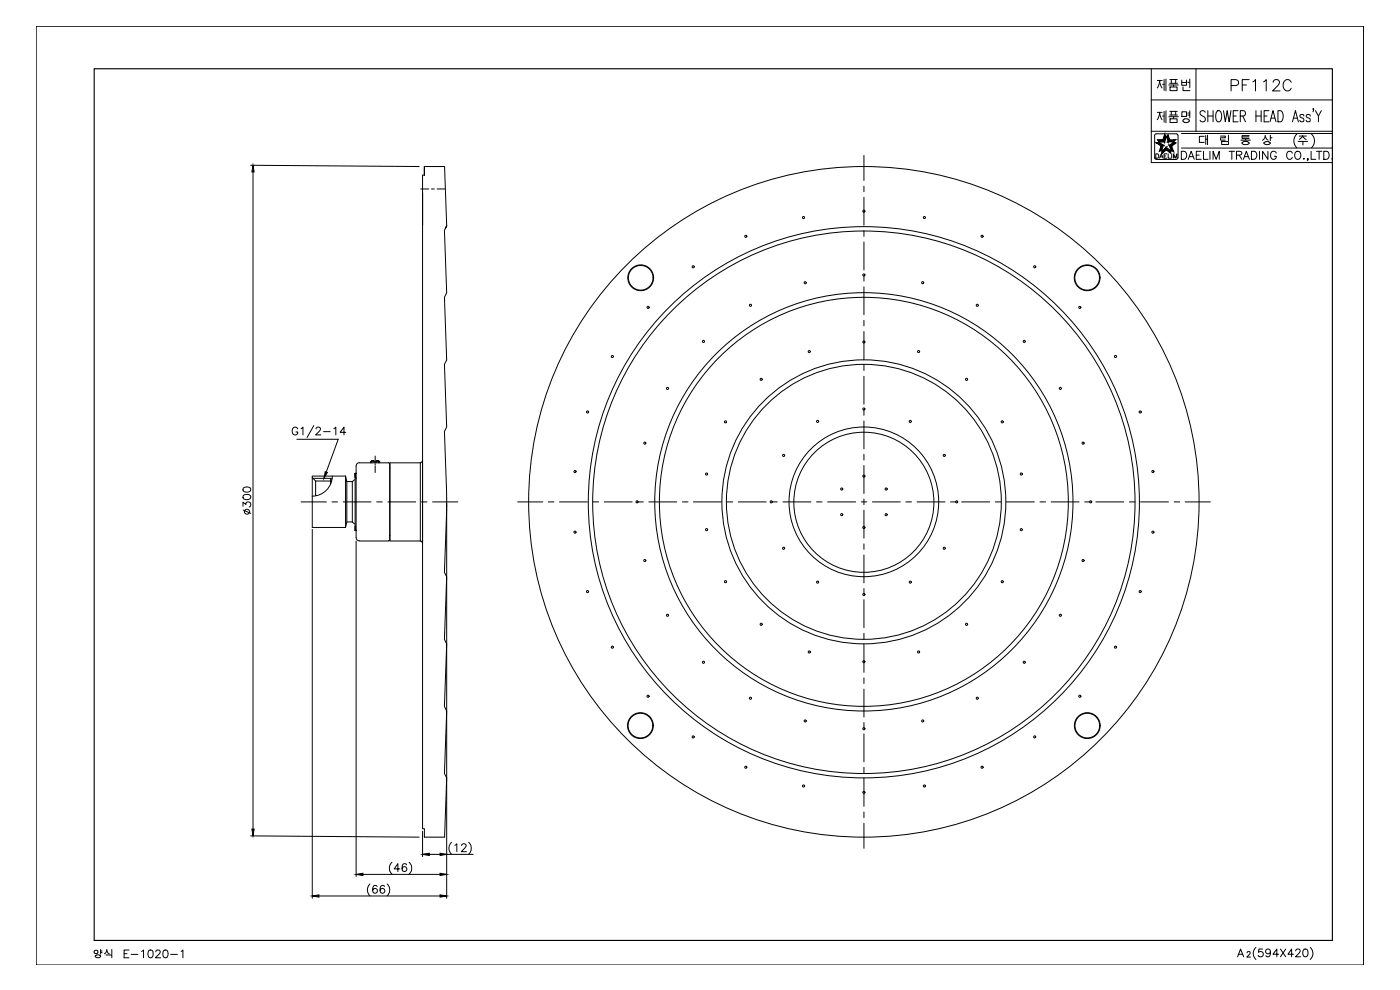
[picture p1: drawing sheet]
<svg xmlns="http://www.w3.org/2000/svg" width="420mm" height="297mm" viewBox="0 0 420 297" stroke-linecap="round" stroke-linejoin="round" font-family="sans-serif">
<defs><g id="words">
<text font-size="14.6" x="341.5" y="40.6">제품명</text>
<text font-size="11.9" x="341.5" y="28.9">제품번</text>
<text font-size="7.1" x="368.7" y="28.6">PF112C</text>
<text font-size="5.7" x="76.6" y="155.6" transform="rotate(-90 76.6 155.6)">300</text>
</g></defs>
<!-- layer: DWG -->
<g fill="none" stroke="#000" stroke-width=".3">
<path d="M28.4 285.3l-.2 .3 .2 .4M28.4 285.2a.55 .55 0 0 1 .8 0 .55 .55 0 0 1 0 .8M28.4 286l.4 .1 .5-.1M28.9 286.6h.9M28.9 286.6l-.3 .2a.81 .81 0 0 0 .8 .6 .81 .81 0 0 0 .8-.6l-.4-.2M30.2 284.9v1.4M30.2 285.3h.4M30.2 285.8h.4M31.3 286.2l.6-.5 .1-.7 .2 .7 .6 .5M31.8 286.5h1.8v.9M33.6 284.9v1.4M37.2 286.1h.9"/>
<path d="M38.7 285h-1.5v2.4h1.5M39.4 286.4h2M42.5 285.5l.6-.5v2.4M44.7 285.1a.85 .85 0 0 1 1.2 .4l.1 .5a1 1 0 0 1-.9 1.4 1.5 1.5 0 0 1-.4-2.3zM46.8 285.6l.4-.6 .7 .1 .2 .4-.4 .8-1.1 1.1h1.6M49.2 285.1a.8 .8 0 0 1 1.1 .4 1.09 1.09 0 0 1 .1 1.3 1.09 1.09 0 0 1-1.2 .4l-.3-.8 .1-.9zM51.2 286.4h2M54.3 285.5l.6-.5v2.4M371.4 287.1l.9-2.4 .9 2.4M371.8 286.3h1.1M374.3 285.9l.3-.4 .5 .1 .1 .2-.1 .3-.9 1.1h1.1M376.9 284.3a2.39 2.39 0 0 0 0 3.6"/>
<path d="M378.9 284.7h-1.1l-.1 1a.82 .82 0 0 1 1.2 0 .82 .82 0 0 1-.1 1.2 .82 .82 0 0 1-1.2-.3M381.3 285.5a.74 .74 0 0 1-1 .7 .74 .74 0 0 1-.3-1.1 .74 .74 0 0 1 1.2 0 1.13 1.13 0 0 1 .1 1.3 1.13 1.13 0 0 1-1.2 .5l-.2-.2M383.7 286.3h-1.7l1.2-1.6v2.4M384.3 284.7l1.6 2.4M385.9 284.7l-1.6 2.4M388.2 286.3h-1.7l1.1-1.6v2.4M388.9 285.3l.4-.6 .7 .1 .2 .4-.3 .8-1.1 1.1h1.5M391.3 284.8a.83 .83 0 0 1 1.2 .4v.5a1 1 0 0 1-.8 1.4 1.5 1.5 0 0 1-.4-2.3zM393.2 284.3a2.39 2.39 0 0 1 0 3.6"/>
<circle cx="192.3" cy="83.3" r="3.9"/>
<circle cx="192.3" cy="83.3" r="3.7"/>
<circle cx="326.3" cy="83.3" r="3.9"/>
<circle cx="326.3" cy="83.3" r="3.7"/>
<circle cx="259.3" cy="150.6" r="100.6"/>
<circle cx="192.2" cy="217.7" r="3.9"/>
<circle cx="192.2" cy="217.7" r="3.7"/>
<circle cx="326.3" cy="217.7" r="3.9"/>
<circle cx="326.3" cy="217.7" r="3.7"/>
</g>
<!-- layer: 0 -->
<g fill="none" stroke="#000" stroke-width=".3">
<path d="M10.9 7.9h398.3v281.6h-398.3zM345.5 20.6v28.2h54.4M345.5 39.4h54.4M345.5 30h54.4M358.9 20.6v18.8M362.5 34.8h1.6M364.1 33.2v3.3M365.3 33.4l.2-.2a1.43 1.43 0 0 1 1.1 2.1l-.1 .5a.78 .78 0 0 1-1.2 .6l-.4-1.1v-1.3zM367.2 33.2l.5 3.3 .6-3.3 .6 3.3 .5-3.3M370.1 34.8h.9M371.5 33.2h-1.4v3.3h1.4M372.2 34.8l1.4-.2 .2-.4-.2-.8-1.4-.2v3.3"/>
<path d="M373 34.8l.8 1.7M376.9 34.8h1.6M376.9 33.2v3.3M378.5 33.2v3.3M379.4 34.8h.9M380.8 33.2h-1.4v3.3h1.4M381.2 36.5l.8-3.3 .9 3.3M381.5 35.4h1.1M383.5 33.2h.8a2.08 2.08 0 0 1 0 3.3h-.8zM387.9 36.5l.9-3.3 .9 3.3M388.2 35.4h1.1M391.3 34.8a.63 .63 0 0 0-.6-.5 .63 .63 0 0 0-.6 .5l.3 .5 .8 .3a.62 .62 0 0 1 0 .7 .62 .62 0 0 1-.6 .2l-.5-.4"/>
<path d="M393.2 34.8a.63 .63 0 0 0-.6-.5 .63 .63 0 0 0-.6 .5l.3 .5 .8 .3a.62 .62 0 0 1 0 .7 .62 .62 0 0 1-.6 .2l-.5-.4M394.2 32.7l-.1 .2v-.3l.1 .4-.2 .5M394.8 33.2l.9 1.6v1.7M396.6 33.2l-.9 1.6M346.5 47.3l.2 .4 .5 .1M346.5 40.7v6.6M346.9 46.2h.4a.71 .71 0 0 1 .5 .6 .71 .71 0 0 1-.5 .7h-.4zM347.2 47.9h5.8M348 47.5l.6-1.3 .5 1.3M348.2 47h.7M349.4 46.8h.5M350.2 46.2h-.8v1.3h.8"/>
<path d="M350.6 46.2v1.3h.8M351.6 46.2v1.3M352.2 47.5v-1.3l.5 1.3 .5-1.3v1.3M353.6 40.7l-.1 6.6-.5 .5M354.5 45.4h.8a1.28 1.28 0 0 1 .9 1.2 1.28 1.28 0 0 1-.9 1.2h-.8zM354.6 40.1h45.3M354.6 44.4h45.3M356.6 47.8l.9-2.4 .9 2.4M356.9 47h1.2M359 46.5h.9M360.5 45.4h-1.5v2.4h1.5M361.2 45.4v2.4h1.4"/>
<path d="M363.1 45.4v2.4M364.1 47.8v-2.4l.9 2.4 .9-2.4v2.4M366.3 40.8h1.4v.5h-1.4v.8h1.4M366.6 42.5h2.1v.9h-2.1zM368.7 40.6v1.6M368.9 45.4h1.6M369.7 45.4v2.4M371.1 46.5l1.3-.1 .3-.6-.3-.3-1.3-.1v2.4M371.9 46.5l.8 1.3M372.4 42.1h2.9M372.8 41.1h2M372.8 42.8a.89 .89 0 0 0 1.3 .6l.3-.1"/>
<path d="M373.2 47.8l.8-2.4 1 2.4M373.5 47h1.1M373.8 41.6v.5M374.4 42.6l.4 .2M374.4 42.5h-.9l-.7 .3M374.8 43.1l-.4 .2M374.8 42.8v.3M374.9 40.7h-2.1v.9h2.1M375.6 45.4h.8a1.28 1.28 0 0 1 .8 1.2 1.28 1.28 0 0 1-.8 1.2h-.8zM378 45.4v2.4M379.4 42.8l.4-.2a.89 .89 0 0 1 1.4 .5 1.29 1.29 0 0 1-1.9-.2zM379.7 40.7l-.1 .7-.7 .7"/>
<path d="M379.7 40.7l.4 .9 .5 .5M380.5 45.4v2.4l-1.6-2.4v2.4M381.2 40.6v1.6M381.2 41.3h.5M383 45.9a.87 .87 0 0 0-1-.5 .87 .87 0 0 0-.7 .9v.6a.85 .85 0 0 0 .9 .9 .85 .85 0 0 0 .8-.9h-.5M387.8 45.9a.87 .87 0 0 0-.9-.5 .87 .87 0 0 0-.7 .9v.6a.87 .87 0 0 0 .6 .9 .87 .87 0 0 0 1-.6M388.8 45.7a.89 .89 0 0 1 1-.3 .89 .89 0 0 1 .6 .9v.6a.91 .91 0 0 1-.9 .9 .91 .91 0 0 1-.9-.9zM389.2 40.2a2.79 2.79 0 0 0 0 4.1M389.6 42.4h2.8M389.9 40.8h2.2M389.9 41.8l1-1 .5 .6 .6 .4M391 42.4v1.1"/>
<path d="M391.2 47.7h.2zM392.6 47.7h-.3h.3l-.3 .5M393.5 45.4v2.4h1.4M393.6 40.2a2.79 2.79 0 0 1 0 4.1M395.1 45.4h1.6M395.9 45.4v2.4M397.3 45.4h.8a1.28 1.28 0 0 1 .8 1.2 1.28 1.28 0 0 1-.8 1.2h-.8zM399.7 47.7h.3zM126.1 138.9h-9.1v23.4h9.1l.5 .2 .2 .5M126.8 138.2l-.2 .4-.5 .2"/>
</g>
<!-- layer: TXT -->
<path d="M28.3 20.6h371.6v261.6h-371.6z" fill="none" stroke="#000" stroke-width=".34"/>
<!-- layer: D -->
<g fill="none" stroke="#000" stroke-width=".3">
<path d="M75.3 49.6l50.5 .4M75.9 51.6v197.2M89.1 131.8h12.4l-3.6 9.9M89.4 128.7a.85 .85 0 0 0-1-.5 .85 .85 0 0 0-.7 .8 .98 .98 0 0 0 .3 1.3 .98 .98 0 0 0 1.3-.1l.1-.6h-.6M90.4 128.6l.5-.4v2.3M94.2 127.7l-2.1 3.6M94.9 128.7l.2-.4 .6-.1 .4 .2 .1 .4-1.5 1.7h1.6M97.1 129.5h2M100.2 128.6l.6-.4v2.3M103.8 129.7h-1.7l1.1-1.5v2.3M126.1 138.9v23.4M126.8 138.2v24.8"/>
<path d="M93.7 158.8v110.7M93.7 143.3l1 1M93.9 143.5h5.3M94.7 144.3h4.9M94.7 144.3v4.5M99.2 143.5l.5 .2M99.2 143.5v1.8M99.7 142.8a6 6 0 0 1-6 6.1M134.1 151v118.5M106.9 162.3v100.7M75.3 250.8l50.5 .4M117.6 258.7a2.44 2.44 0 0 0 0 3.6"/>
<path d="M122 259.5a.67 .67 0 0 0-1-.2l-.3 .9 .1 1a.73 .73 0 0 0 1.1 .1 .73 .73 0 0 0-.2-1.1 .73 .73 0 0 0-1 .5M122.8 258.7a2.44 2.44 0 0 1 0 3.6M126.8 256.3h15.2M126.8 249.4v7.6M135.5 252.7a2.35 2.35 0 0 0 0 3.6M136.5 253.6l.6-.4v2.3M138.5 253.7l.3-.4 .6-.1 .4 .2 .1 .4-1.5 1.7h1.6M140.7 252.7a2.44 2.44 0 0 1 0 3.6M95.7 268.8h38.4M108.9 262.4h25.2M111 265.2a2.44 2.44 0 0 0 0 3.6M113.2 266a.69 .69 0 0 0-1-.2 1.37 1.37 0 0 0 .4 2.2 .74 .74 0 0 0 .7-.7 .74 .74 0 0 0-.7-.8 .74 .74 0 0 0-.8 .7"/>
<path d="M115.4 266a.64 .64 0 0 0-1-.2l-.2 .3a1.42 1.42 0 0 0 .6 1.9 .73 .73 0 0 0 .7-.6 .73 .73 0 0 0-.6-.8 .73 .73 0 0 0-.8 .6M116.2 265.2a2.44 2.44 0 0 1 0 3.6M120 260.7h-1.7l1.1-1.6v2.4"/>
<circle cx="223.8" cy="70.9" r=".32"/>
<circle cx="241.1" cy="65.3" r=".32"/>
<circle cx="259.3" cy="63.4" r=".32"/>
<circle cx="277.4" cy="65.3" r=".32"/>
<circle cx="294.7" cy="70.9" r=".32"/>
<circle cx="194.5" cy="92.2" r=".32"/>
<circle cx="208" cy="80" r=".32"/>
<circle cx="225.2" cy="91.6" r=".32"/>
<circle cx="241.6" cy="84.8" r=".32"/>
<circle cx="259.3" cy="82.5" r=".32"/>
<circle cx="276.9" cy="84.8" r=".32"/>
<circle cx="293.3" cy="91.6" r=".32"/>
<circle cx="310.5" cy="80" r=".32"/>
<circle cx="324.1" cy="92.2" r=".32"/>
<circle cx="183.8" cy="107" r=".32"/>
<circle cx="200.3" cy="116.5" r=".32"/>
<circle cx="211.1" cy="102.4" r=".32"/>
<circle cx="228.4" cy="113.8" r=".32"/>
<circle cx="242.9" cy="105.5" r=".32"/>
<circle cx="259.3" cy="102.6" r=".32"/>
<circle cx="275.7" cy="105.5" r=".32"/>
<circle cx="290.1" cy="113.8" r=".32"/>
<circle cx="307.4" cy="102.4" r=".32"/>
<circle cx="318.2" cy="116.5" r=".32"/>
<circle cx="334.8" cy="107" r=".32"/>
<circle cx="176.3" cy="123.6" r=".32"/>
<circle cx="193.5" cy="133" r=".32"/>
<circle cx="217.7" cy="126.6" r=".32"/>
<circle cx="235.2" cy="136.6" r=".32"/>
<circle cx="245.4" cy="126.4" r=".32"/>
<circle cx="259.3" cy="122.7" r=".32"/>
<circle cx="273.2" cy="126.4" r=".32"/>
<circle cx="283.4" cy="136.6" r=".32"/>
<circle cx="300.8" cy="126.6" r=".32"/>
<circle cx="325" cy="133" r=".32"/>
<circle cx="342.2" cy="123.6" r=".32"/>
<circle cx="172.6" cy="159.7" r=".32"/>
<circle cx="172.6" cy="141.5" r=".32"/>
<circle cx="191.2" cy="150.6" r=".32"/>
<circle cx="212.1" cy="142.2" r=".32"/>
<circle cx="212.1" cy="158.9" r=".32"/>
<circle cx="231.4" cy="150.6" r=".32"/>
<circle cx="252.6" cy="154.4" r=".32"/>
<circle cx="252.6" cy="146.7" r=".32"/>
<circle cx="259.3" cy="158.3" r=".32"/>
<circle cx="259.3" cy="142.9" r=".32"/>
<circle cx="259.3" cy="150.6" r="62.8"/>
<circle cx="259.3" cy="150.6" r="42.6"/>
<circle cx="259.3" cy="150.6" r="41.3"/>
<circle cx="259.3" cy="150.7" r="81.4"/>
<circle cx="259.3" cy="150.6" r="61.4"/>
<circle cx="259.3" cy="150.7" r="82.7"/>
<circle cx="259.3" cy="150.7" r="21"/>
<circle cx="259.3" cy="150.6" r="22.5"/>
<circle cx="265.9" cy="146.7" r=".32"/>
<circle cx="265.9" cy="154.4" r=".32"/>
<circle cx="287.1" cy="150.6" r=".32"/>
<circle cx="306.5" cy="158.9" r=".32"/>
<circle cx="306.5" cy="142.2" r=".32"/>
<circle cx="327.3" cy="150.6" r=".32"/>
<circle cx="346" cy="159.7" r=".32"/>
<circle cx="346" cy="141.5" r=".32"/>
<circle cx="176.3" cy="177.5" r=".32"/>
<circle cx="193.5" cy="168.2" r=".32"/>
<circle cx="217.7" cy="174.5" r=".32"/>
<circle cx="235.2" cy="164.5" r=".32"/>
<circle cx="245.4" cy="174.7" r=".32"/>
<circle cx="259.3" cy="178.4" r=".32"/>
<circle cx="273.2" cy="174.7" r=".32"/>
<circle cx="283.4" cy="164.5" r=".32"/>
<circle cx="300.8" cy="174.5" r=".32"/>
<circle cx="325" cy="168.2" r=".32"/>
<circle cx="342.2" cy="177.5" r=".32"/>
<circle cx="183.8" cy="194.2" r=".32"/>
<circle cx="200.3" cy="184.6" r=".32"/>
<circle cx="211.1" cy="198.7" r=".32"/>
<circle cx="228.4" cy="187.3" r=".32"/>
<circle cx="242.9" cy="195.6" r=".32"/>
<circle cx="259.3" cy="198.5" r=".32"/>
<circle cx="275.7" cy="195.6" r=".32"/>
<circle cx="290.1" cy="187.3" r=".32"/>
<circle cx="307.4" cy="198.7" r=".32"/>
<circle cx="318.2" cy="184.6" r=".32"/>
<circle cx="334.8" cy="194.2" r=".32"/>
<circle cx="194.5" cy="208.9" r=".32"/>
<circle cx="225.2" cy="209.5" r=".32"/>
<circle cx="241.6" cy="216.3" r=".32"/>
<circle cx="259.3" cy="218.6" r=".32"/>
<circle cx="276.9" cy="216.3" r=".32"/>
<circle cx="293.3" cy="209.5" r=".32"/>
<circle cx="324.1" cy="208.9" r=".32"/>
<circle cx="208" cy="221.1" r=".32"/>
<circle cx="223.8" cy="230.2" r=".32"/>
<circle cx="241.1" cy="235.8" r=".32"/>
<circle cx="259.3" cy="237.7" r=".32"/>
<circle cx="277.4" cy="235.8" r=".32"/>
<circle cx="294.7" cy="230.2" r=".32"/>
<circle cx="310.5" cy="221.1" r=".32"/>
</g>
<!-- layer: DEFAULT -->
<path d="M126.8 67.5v-9.7v9.7M134.1 67.7l-.7-17.7h-6v2.5h-.6v196.1h.6v2.6h6l.7-17.8-.7-1.3 .7-18.7-.7-1.5 .7-18.7-.7-1.4 .7-18.7-.7-1.4 .7-22.3M134.1 67.7l-.7 1.4 .7 18.7-.7 1.4 .7 18.8-.7 1.3 .7 18.8-.7 1.4 .7 20M134.1 67.7l-.5 .9" fill="none" stroke="#000" stroke-width=".3"/>
<!-- layer: CL -->
<g fill="none" stroke="#000" stroke-width=".3">
<path d="M259.3 46.6v7.6M259.3 55.9v1.6M259.3 59.2v8.4M259.3 69.3v1.6M259.3 72.6v8.4M259.3 82.7v1.6M259.3 86v8.4M259.3 96.1v1.7M259.3 99.5v8.3M259.3 109.5v1.7M259.3 112.9v8.4M259.3 122.9v1.7"/>
<path d="M259.3 126.3v8.4M259.3 136.3v1.7M259.3 139.7v8.4M90.4 150.6h7.5M99.6 150.6h1.7M103 150.6h8.4M113.1 150.6h1.6M116.4 150.6h8.4M126.5 150.6h1.6M129.8 150.6h7.6M155.3 150.6h7.6M164.5 150.6h1.7"/>
<path d="M167.9 150.6h8.4M178 150.6h1.6M181.3 150.6h8.4M191.4 150.6h1.7M194.7 150.6h8.4M204.8 150.6h1.7M208.1 150.6h8.4M218.2 150.6h1.7M221.6 150.6h8.3M231.6 150.6h1.7M235 150.6h8.4M245.1 150.6h1.6"/>
<path d="M248.4 150.6h8.4M258.5 150.6h1.6M259.3 149.7v1.7M259.3 153.1v8.4M261.8 150.6h8.4M271.9 150.6h1.6M275.2 150.6h8.4M285.3 150.6h1.7M288.6 150.6h8.4M298.7 150.6h1.7M302 150.6h8.4M312.1 150.6h1.7"/>
<path d="M315.5 150.6h8.3M325.5 150.6h1.7M328.9 150.6h8.4M338.9 150.6h1.7M342.3 150.6h8.4M352.4 150.6h1.6M355.7 150.6h7.5M259.3 163.2v1.6M259.3 166.5v8.4M259.3 176.6v1.6M259.3 179.9v8.4M259.3 190v1.7"/>
<path d="M259.3 193.4v8.3M259.3 203.4v1.7M259.3 206.8v8.4M259.3 216.8v1.7M259.3 220.2v8.4M259.3 230.2v1.7M259.3 233.6v8.3M259.3 243.6v1.7M259.3 247v7.5"/>
</g>
<!-- layer: D -->
<path d="M75.9 49.6l.4 2h-.7zM97.6 141.5l.6 .2-1 1.8zM75.6 248.8h.7l-.4 2zM126.8 256.3l2-.3v.7zM132.1 256l2 .3-2 .4zM93.7 268.8l2-.3v.7zM106.9 262.4l2-.4v.7zM132.1 268.5l2 .3-2 .4zM132.1 262l2 .4-2 .3z" fill="#000" stroke="#000" stroke-width=".3"/>
<g fill="none" stroke="#000" stroke-width=".3">
<path d="M107.9 138.8a1 1 0 0 0-1 1v21.5a.99 .99 0 0 0 1 1h8.7M107.9 138.9h8.7M111.2 138.5h1.1M112.9 138.5h1l-.3-.3h-.7v.4h-.6v-.4h-.7l-.4 .3v.4M113.9 138.5v.4M116.6 138.8l.3 .3M117 139.2v22.7M103.7 142.8l-10 .1v15.4h10l.4-1.7h1.6M103.7 142.8l.4 1.7M103.7 142.8v15.5M104.1 144.5h1.7M104.1 144.5v12.1"/>
<path d="M105.7 156.6l.8 .6M106.5 143.9l-.7 .6-.1 12.1M106.6 143.4v-1.4v17.1v-1.3M106.6 159.1h.3M106.9 142h-.3h.3h-.3v1M117 140.5h.1M116.9 161.9l-.3 .3M117 160.7h.1"/>
</g>
<path d="M111.5 138.2v.7M113.7 138.2v.7" fill="none" stroke="#000" stroke-width=".3"/>
<path d="M112.6 136.8v2M112.6 139.2v.3M112.6 139.8v2" fill="none" stroke="#000" stroke-width=".3"/>
<!-- layer: CENTER -->
<path d="M126.3 56.7h2.4M129.5 56.7h.8M131.2 56.7h2.3" fill="none" stroke="#000" stroke-width=".3"/>
<!-- layer: 0 -->
<g fill="#000" stroke="#000" stroke-width=".3">
<path d="M350 44.3v.7l-1.3 1zM348.7 45.2v.8l1.3-1.7z"/>
<path d="M350 45l1.4 .2v.8zM350 44.3v.7l1.4 .2z"/>
</g>
<use href="#words"/>
</svg>
